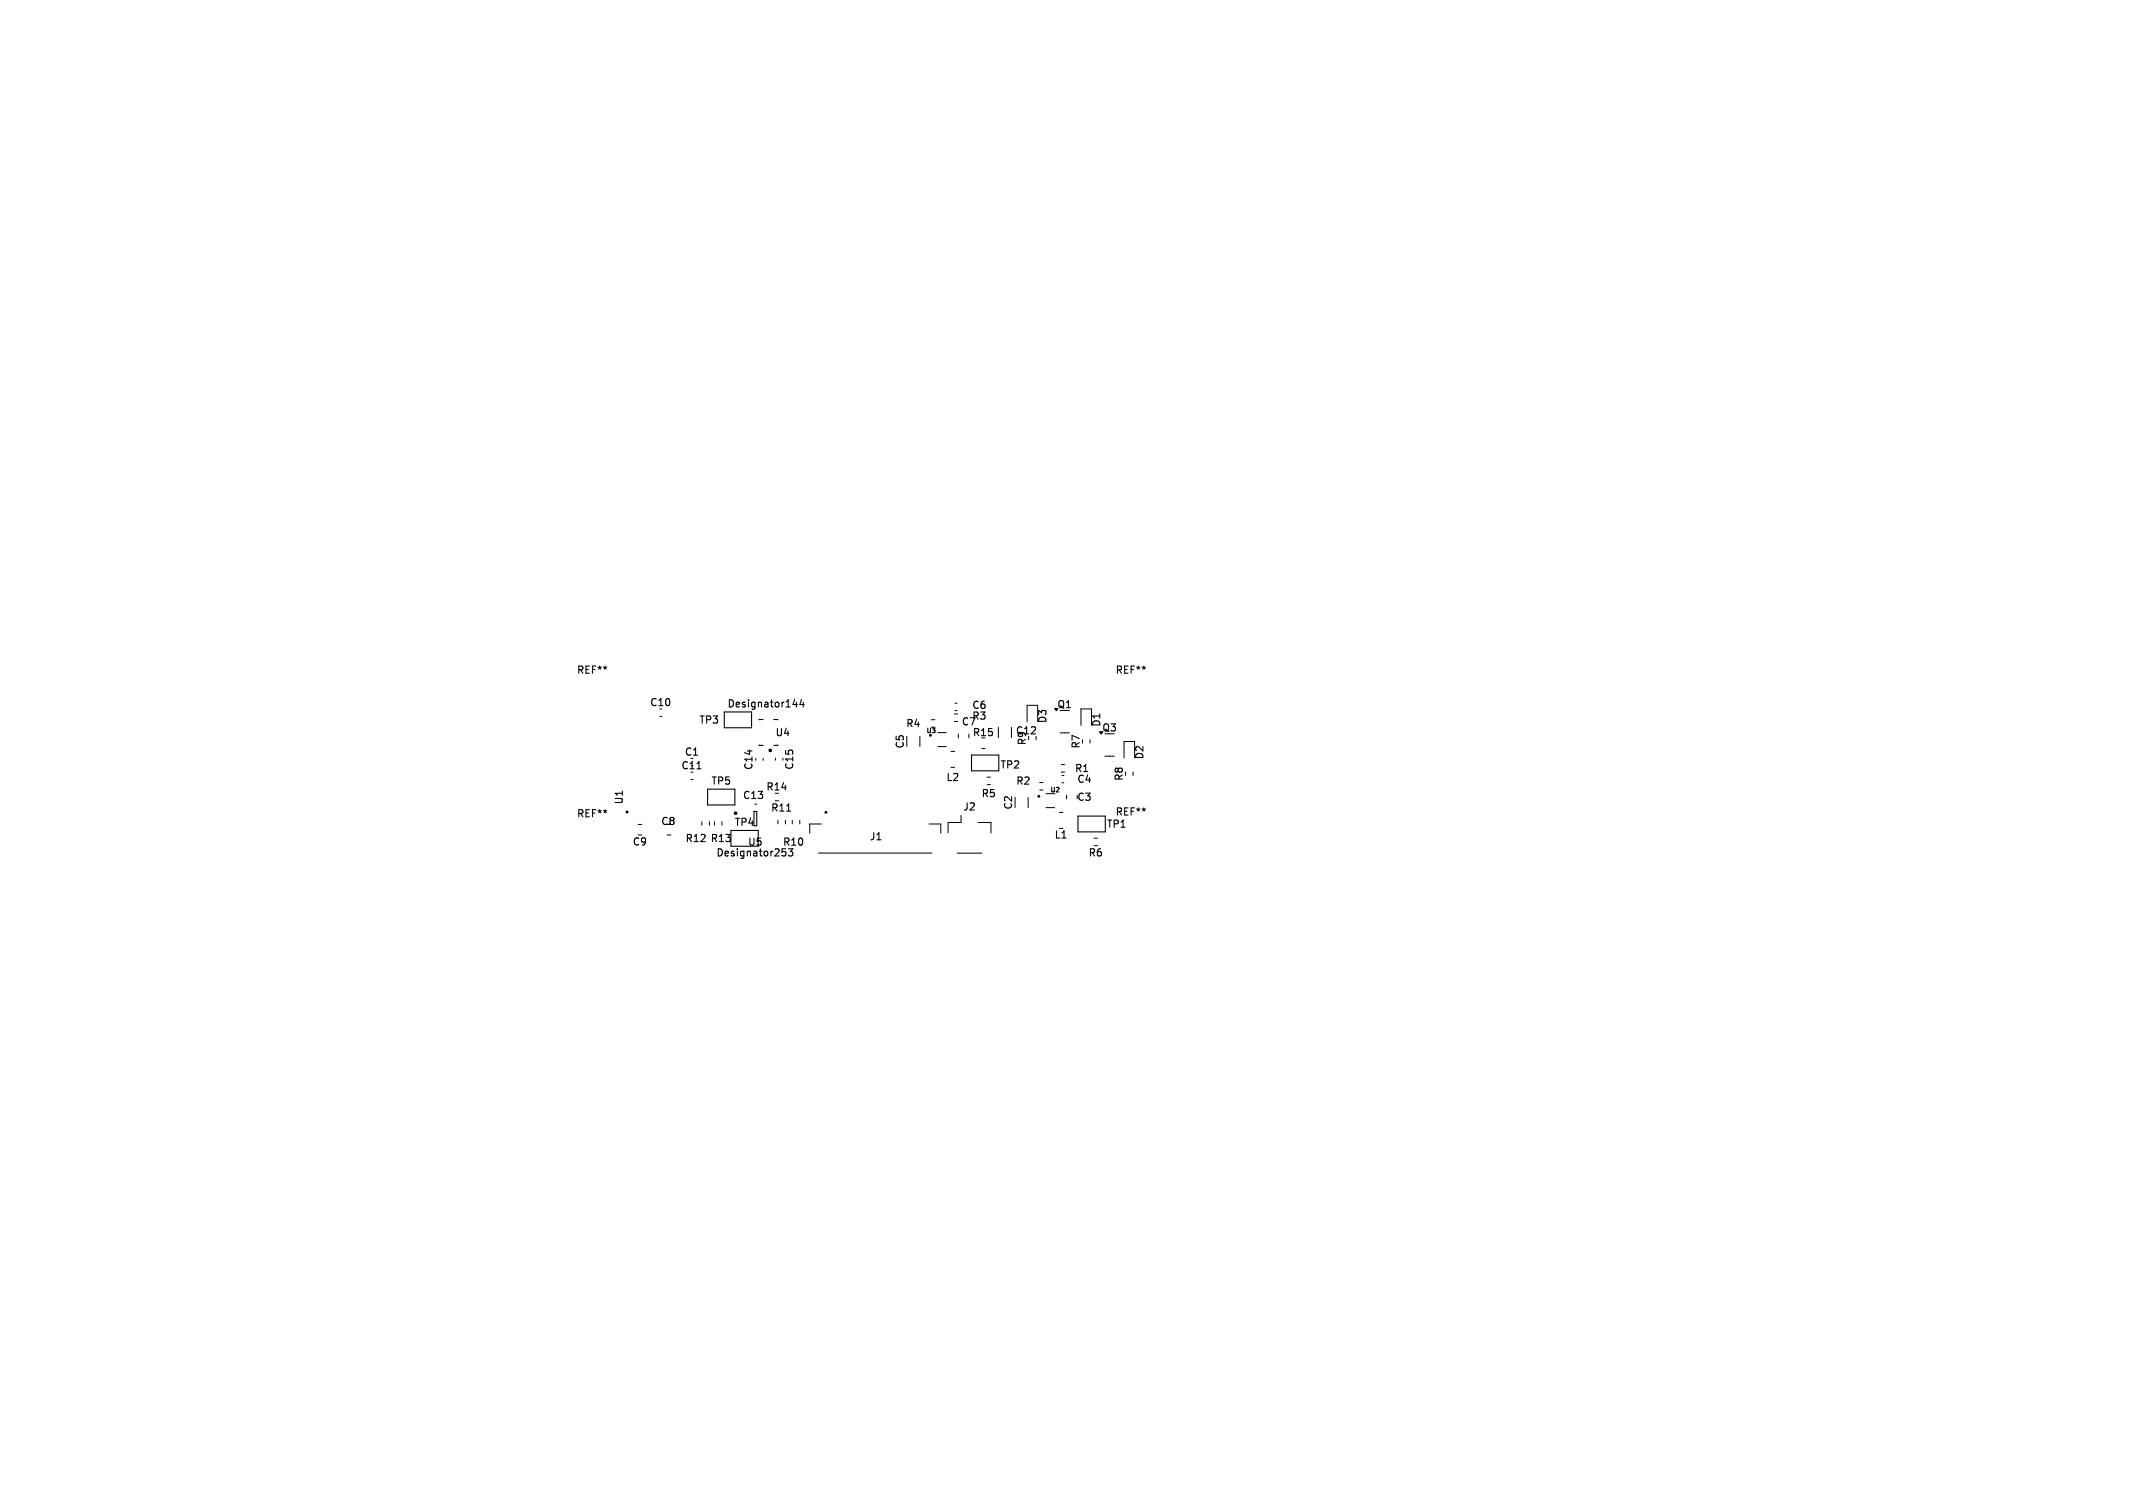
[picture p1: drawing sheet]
<svg xmlns="http://www.w3.org/2000/svg" width="297mm" height="210mm" viewBox="0 0 297 210" stroke-linecap="round" stroke-linejoin="round" font-family="sans-serif">
<defs><g id="words">
<g font-size="1.4">
<text x="80.2" y="94">REF**</text>
<text x="155.2" y="94">REF**</text>
<text x="90.4" y="98.5">C10</text>
<text x="97.3" y="101">TP3</text>
<text x="101.2" y="98.7">Designator144</text>
<text x="126.1" y="101.5">R4</text>
<text x="133.8" y="101.2">C7</text>
<text x="135.3" y="100.4">R3</text>
<text x="135.3" y="98.9">C6</text>
<text x="145.9" y="100.8" transform="rotate(-90 145.9 100.8)">D3</text>
<text x="147.1" y="98.8">Q1</text>
<text x="153.4" y="101.3" transform="rotate(-90 153.4 101.3)">D1</text>
<text x="94.8" y="107.3">C11</text>
<text x="95.3" y="105.4">C1</text>
<text x="105" y="107.3" transform="rotate(-90 105 107.3)">C14</text>
<text x="107.9" y="102.7">U4</text>
<text x="110.7" y="107.3" transform="rotate(-90 110.7 107.3)">C15</text>
<text x="126" y="104.4" transform="rotate(-90 126 104.4)">C5</text>
<text x="135.3" y="102.7">R15</text>
<text x="139.2" y="107.2">TP2</text>
<text x="141.3" y="102.5">C12</text>
<text x="143" y="103.9" transform="rotate(-90 143 103.9)">R9</text>
<text x="149.6" y="107.7">R1</text>
<text x="150.5" y="104.4" transform="rotate(-90 150.5 104.4)">R7</text>
<text x="153.4" y="102.1">Q3</text>
<text x="159.4" y="105.9" transform="rotate(-90 159.4 105.9)">D2</text>
<text x="86.9" y="112.1" transform="rotate(-90 86.9 112.1)">U1</text>
<text x="98.9" y="109.5">TP5</text>
<text x="103.3" y="111.5">C13</text>
<text x="106.6" y="110.3">R14</text>
<text x="107.3" y="113.2">R11</text>
<text x="131.7" y="109">L2</text>
<text x="134" y="113.1">J2</text>
<text x="136.6" y="111.2">R5</text>
<text x="141.1" y="112.9" transform="rotate(-90 141.1 112.9)">C2</text>
<text x="141.4" y="109.5">R2</text>
<text x="149.9" y="111.7">C3</text>
<text x="149.9" y="109.2">C4</text>
<text x="155.2" y="113.8">REF**</text>
<text x="156.5" y="108.9" transform="rotate(-90 156.5 108.9)">R8</text>
<text x="80.2" y="114">REF**</text>
<text x="88" y="118">C9</text>
<text x="92" y="115.1">C8</text>
<text x="95.3" y="117.5">R12 R13</text>
<text x="99.6" y="119.5">Designator253</text>
<text x="102.2" y="115.2">TP4</text>
<text x="104.1" y="118">U5</text>
<text x="108.9" y="118">R10</text>
<text x="121" y="117.2">J1</text>
<text x="146.7" y="117">L1</text>
<text x="151.5" y="119.5">R6</text>
<text x="154" y="115.5">TP1</text>
</g>
<g font-size=".9">
<text x="128.9" y="102.3">U3</text>
<text x="146.1" y="110.5">U2</text>
</g>
</g></defs>
<g fill="none" stroke="#000" stroke-width=".15">
<path d="M100.8 99.2h3.9v2.2h-3.9zM110.4 98.1h.6M110.9 97.8v.7M111.6 97.4l-.2 .7h.6M111.8 97.8v.7M97 107.1h.6M98.5 109.9h3.8v2.2h-3.8zM101.8 115.7h3.8v2.2h-3.8zM105 113h.4v2h-.4zM105.7 103.7l.6 .1M106.3 100.2l-.6 .1M107.7 100.2l.6 .1"/>
<path d="M108.3 103.7l-.6 .1M109 118.6h.2l.2 .2-.1 .4h-.3M109.5 113h.6M110.4 118.2l-.3 .4 .2 .1v.4l-.1 .1-.4-.1M135.3 105.2h3.8v2.2h-3.8zM150.1 113.7h3.8v2.2h-3.8z"/>
</g>
<g fill="none" stroke="#000" stroke-width=".14">
<path d="M91.9 99.8h.2M132.9 99.4h.5M133 97.9h.3M133 99h.3M88.8 116.3h.6M88.8 114.8h.6M92.9 116.3h.5M96.2 108.6h.3M97.7 114.4v.5M98.8 114.4v.5M99.5 114.4v.5M100.5 114.4v.5"/>
<path d="M105.1 112h.3M105.1 113h.3M106.3 105.6v.3M107.9 111.5h.5M108 105.6v.3M108.3 114.3v.4M109 105.6v.3M109.4 114.3v.4M110.3 114.3v.4M111.4 114.3v.4M114 118.8h15.8M114.4 114.8h-1.6v1.2"/>
<path d="M128.1 102.5v1.5M129.4 114.8h1.6v1.2M129.7 100.2h.5M129.7 101.3h.5M130.6 102h1.2M130.6 104h1.2M132.4 104.6h.5M132.4 106.9h.5M132.9 100.5h.5M133.3 118.8h3.4M133.4 102.2v.6M133.8 113.6v.9h-1.8v1.5"/>
<path d="M134.9 102.2v.6M136.2 114.5h1.8v1.5M136.7 104.2h.5M137.4 108.2h.5M137.4 109.3h.5M139 101.3v1.4M140.8 101.3v1.4M143 100.5v-2.3h1.5v2.3M143.2 111v1.5M144.3 102.6v.4M144.8 109h.4M144.8 110h.4"/>
<path d="M145.6 110.5h1.2M145.6 112.5h1.2M147.5 113.1h.5M147.5 115.4h.5M147.6 102.1h1.3M147.8 106.5h.4M147.8 107.5h.4M147.9 108h.2M147.9 109h.2M148.5 110.7v.6M150.5 101v-2.3h1.5v2.3M151.8 103v.5"/>
<path d="M152.3 116.7h.5M152.3 117.8h.5M153.9 105.3h1.2M156.5 105.6v-2.3h1.5v2.3M157.8 107.5v.5"/>
</g>
<g fill="none" stroke="#000" stroke-width=".25">
<circle cx="102.4" cy="113.2" r=".12"/>
<circle cx="107.2" cy="104.5" r=".12"/>
</g>
<g fill="none" stroke="#000" stroke-width=".2">
<circle cx="87.3" cy="113.1" r=".1"/>
<circle cx="115" cy="113.1" r=".1"/>
<circle cx="144.6" cy="110.9" r=".1"/>
</g>
<use href="#words"/>
</svg>
